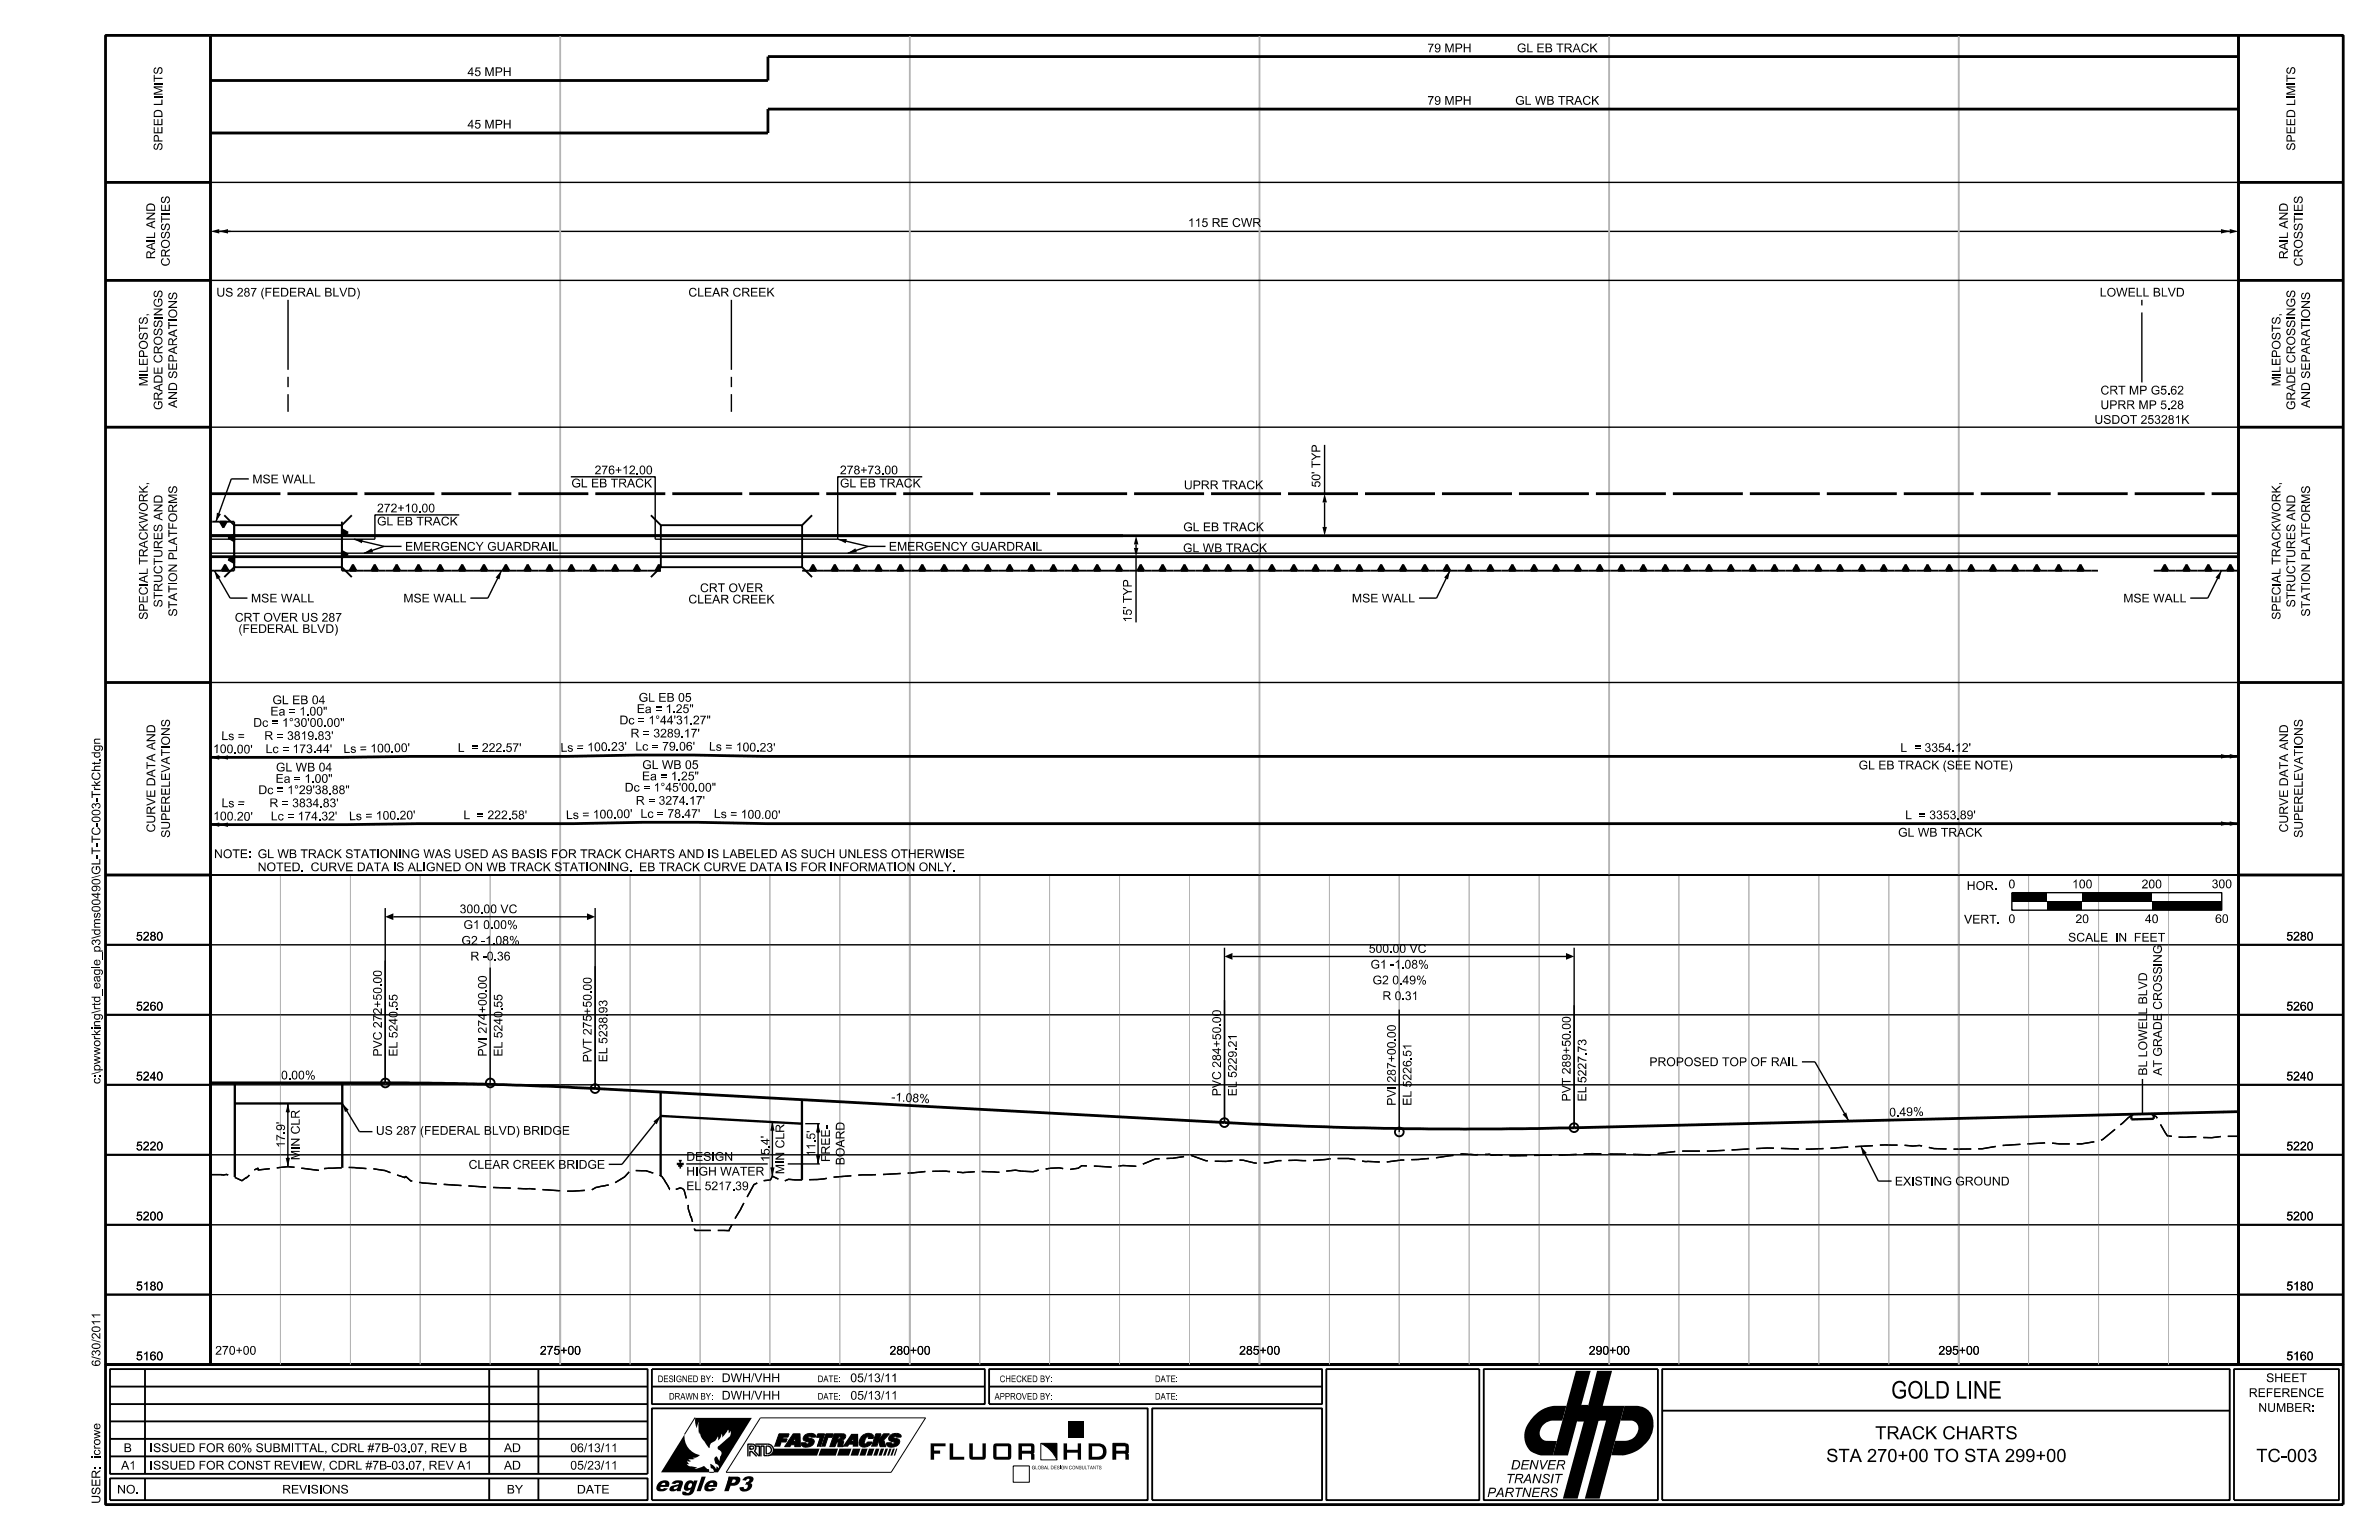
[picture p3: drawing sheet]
<svg xmlns="http://www.w3.org/2000/svg" width="432mm" height="279mm" viewBox="0 0 432 279" stroke-linecap="round" stroke-linejoin="round" font-family="sans-serif">
<defs><g id="words">
<text font-size="3.2" x="343.2" y="253.7">GOLD LINE</text>
<text font-size="2.7" x="118.7" y="270.6">eagle P3</text>
<g font-size="2.4">
<text x="340.4" y="261.1">TRACK CHARTS</text>
<text x="331.5" y="265.2">STA 270+00 TO STA 299+00</text>
<text x="409.5" y="265.2">TC-003</text>
</g>
<g font-size="1.7">
<text x="273.3" y="269.1">TRANSIT</text>
<text x="274.2" y="266.6">DENVER</text>
<text x="269.9" y="271.6">PARTNERS</text>
</g>
<g font-size="1.6">
<text x="259.1" y="9.5">79 MPH</text>
<text x="275.3" y="9.5">GL EB TRACK</text>
<text x="29.5" y="17.4" transform="rotate(-90 29.5 17.4)">MI</text>
<text x="29.5" y="14.9" transform="rotate(-90 29.5 14.9)">TS</text>
<text x="84.9" y="13.8">45 MPH</text>
<text x="416.6" y="17.4" transform="rotate(-90 416.6 17.4)">MI</text>
<text x="416.6" y="14.9" transform="rotate(-90 416.6 14.9)">TS</text>
<text x="84.9" y="23.3">45 MPH</text>
<text x="259.1" y="19">79 MPH</text>
<text x="275" y="19">GL WB TRACK</text>
<text x="29.5" y="27.3" transform="rotate(-90 29.5 27.3)">SPEED LI</text>
<text x="416.6" y="27.3" transform="rotate(-90 416.6 27.3)">SPEED LI</text>
<text x="30.8" y="38.5" transform="rotate(-90 30.8 38.5)">ES</text>
<text x="215.6" y="41.2">115 RE CWR</text>
<text x="417.9" y="38.5" transform="rotate(-90 417.9 38.5)">ES</text>
<text x="28.1" y="47" transform="rotate(-90 28.1 47)">RAI</text>
<text x="28.1" y="43.3" transform="rotate(-90 28.1 43.3)">LAND</text>
<text x="415.3" y="47" transform="rotate(-90 415.3 47)">RAI</text>
<text x="415.3" y="43.3" transform="rotate(-90 415.3 43.3)">LAND</text>
<text x="30.8" y="48.3" transform="rotate(-90 30.8 48.3)">CROSSTI</text>
<text x="39.3" y="53.8">US 287 (FEDERAL BLVD)</text>
<text x="124.9" y="53.8">CLEAR CREEK</text>
<text x="381.1" y="53.8">LOWELL BLVD</text>
<text x="417.9" y="48.3" transform="rotate(-90 417.9 48.3)">CROSSTI</text>
<text x="29.5" y="57.4" transform="rotate(-90 29.5 57.4)">NGS</text>
<text x="32.2" y="57.8" transform="rotate(-90 32.2 57.8)">ONS</text>
<text x="416.6" y="57.4" transform="rotate(-90 416.6 57.4)">NGS</text>
<text x="419.3" y="57.8" transform="rotate(-90 419.3 57.8)">ONS</text>
<text x="26.8" y="70.1" transform="rotate(-90 26.8 70.1)">MIEPOSTS,</text>
<text x="26.8" y="67.6" transform="rotate(-90 26.8 67.6)">L</text>
<text x="381.3" y="71.6">CRT MP G5.62</text>
<text x="413.9" y="70.1" transform="rotate(-90 413.9 70.1)">MIEPOSTS,</text>
<text x="413.9" y="67.6" transform="rotate(-90 413.9 67.6)">L</text>
<text x="29.5" y="74.4" transform="rotate(-90 29.5 74.4)">GRADE CROSSI</text>
<text x="32.2" y="74" transform="rotate(-90 32.2 74)">AND SEPARATI</text>
<text x="380.1" y="76.9">USDOT 253281K</text>
<text x="381.2" y="74.2">UPRR MP 5.28</text>
<text x="416.6" y="74.4" transform="rotate(-90 416.6 74.4)">GRADE CROSSI</text>
<text x="419.3" y="74" transform="rotate(-90 419.3 74)">AND SEPARATI</text>
<text x="45.8" y="87.7">MSE WALL</text>
<text x="103.7" y="88.4">GL EB TRACK</text>
<text x="107.9" y="86.1">276+12.00</text>
<text x="152.5" y="88.4">GL EB TRACK</text>
<text x="152.5" y="86.1">278+73.00</text>
<text x="214.9" y="88.8">UPRR TRACK</text>
<text x="239.6" y="88.4" transform="rotate(-90 239.6 88.4)">50’TYP</text>
<text x="68.4" y="95.3">GL EB TRACK</text>
<text x="68.4" y="93">272+10.00</text>
<text x="73.5" y="99.9">EMERGENCY GUARDRAIL</text>
<text x="161.3" y="99.9">EMERGENCY GUARDRAIL</text>
<text x="214.7" y="100.2">GL WB TRACK</text>
<text x="214.8" y="96.4">GL EB TRACK</text>
<text x="26.8" y="105.8" transform="rotate(-90 26.8 105.8)">ALTRACKW ORK,</text>
<text x="32.2" y="105.6" transform="rotate(-90 32.2 105.6)">ON PLATFORMS</text>
<text x="127.1" y="107.4">CRT OVER</text>
<text x="413.9" y="105.8" transform="rotate(-90 413.9 105.8)">ALTRACKW ORK,</text>
<text x="419.3" y="105.6" transform="rotate(-90 419.3 105.6)">ON PLATFORMS</text>
<text x="26.8" y="112.4" transform="rotate(-90 26.8 112.4)">SPECI</text>
<text x="29.5" y="110.2" transform="rotate(-90 29.5 110.2)">STRUCTURES AND</text>
<text x="32.2" y="111.9" transform="rotate(-90 32.2 111.9)">STATI</text>
<text x="42.6" y="112.8">CRT OVER US 287</text>
<text x="45.6" y="109.3">MSE WALL</text>
<text x="73.2" y="109.3">MSE WALL</text>
<text x="124.9" y="109.5">CLEAR CREEK</text>
<text x="205.4" y="112.9" transform="rotate(-90 205.4 112.9)">15’TYP</text>
<text x="245.4" y="109.3">MSE WALL</text>
<text x="385.4" y="109.3">MSE WALL</text>
<text x="413.9" y="112.4" transform="rotate(-90 413.9 112.4)">SPECI</text>
<text x="416.6" y="110.2" transform="rotate(-90 416.6 110.2)">STRUCTURES AND</text>
<text x="419.3" y="111.9" transform="rotate(-90 419.3 111.9)">STATI</text>
<text x="43.3" y="114.8">(FEDERAL BLVD)</text>
<text x="49.1" y="129.8">Ea = 1.00&quot;</text>
<text x="49.5" y="127.8">GL EB 04</text>
<text x="115.6" y="129.4">Ea = 1.25&quot;</text>
<text x="115.9" y="127.3">GL EB 05</text>
<text x="30.8" y="135.3" transform="rotate(-90 30.8 135.3)">ONS</text>
<text x="38.7" y="136.6" transform="rotate(1 38.7 136.6)">1 0 0 . 0 0 ’</text>
<text x="40.2" y="134.3" transform="rotate(1 40.2 134.3)">L s =</text>
<text x="48" y="134.2">R = 3819.83’</text>
<text x="48.2" y="136.6">Lc = 173.44’</text>
<text x="62.4" y="136.6" transform="rotate(-1 62.4 136.6)">Ls = 1</text>
<text x="68.5" y="136.5" transform="rotate(-1 68.5 136.5)">0</text>
<text x="69.7" y="136.5" transform="rotate(-1 69.7 136.5)">0 .0</text>
<text x="72.8" y="136.5" transform="rotate(-1 72.8 136.5)">0 ’</text>
<text x="83.1" y="136.4">L</text>
<text x="85.9" y="136.4">= 222.57’</text>
<text x="101.7" y="136.4" transform="rotate(-1 101.7 136.4)">Ls = 1</text>
<text x="107.8" y="136.3" transform="rotate(-1 107.8 136.3)">0</text>
<text x="109.1" y="136.3" transform="rotate(-1 109.1 136.3)">0 .2</text>
<text x="112.2" y="136.2" transform="rotate(-1 112.2 136.2)">3 ’</text>
<text x="114.5" y="133.8">R = 3289.17’</text>
<text x="115.3" y="136.2">Lc = 79.06’</text>
<text x="128.7" y="136.2" transform="rotate(1 128.7 136.2)">Ls = 1</text>
<text x="134.8" y="136.3" transform="rotate(1 134.8 136.3)">0</text>
<text x="136" y="136.3" transform="rotate(1 136 136.3)">0 .2</text>
<text x="139.1" y="136.4" transform="rotate(1 139.1 136.4)">3 ’</text>
<text x="344.9" y="136.4">L</text>
<text x="347.7" y="136.4">= 3354.12’</text>
<text x="418" y="135.3" transform="rotate(-90 418 135.3)">ONS</text>
<text x="18.2" y="142.7" transform="rotate(-90 18.2 142.7)">k</text>
<text x="18.2" y="138.2" transform="rotate(-90 18.2 138.2)">.gn</text>
<text x="50" y="142">Ea = 1.00&quot;</text>
<text x="50.1" y="140">GL WB 04</text>
<text x="116.5" y="141.6">Ea = 1.25&quot;</text>
<text x="116.6" y="139.5">GL WB 05</text>
<text x="337.3" y="139.6">GL EB TRACK (SEE NOTE)</text>
<text x="18.2" y="149.3" transform="rotate(-90 18.2 149.3)">003-</text>
<text x="18.2" y="144.8" transform="rotate(-90 18.2 144.8)">TrChtd</text>
<text x="38.7" y="148.8" transform="rotate(1 38.7 148.8)">1 0 0 . 2 0 ’</text>
<text x="40.2" y="146.4" transform="rotate(1 40.2 146.4)">L s =</text>
<text x="48.9" y="146.5">R = 3834.83’</text>
<text x="49.2" y="148.8">Lc = 174.32’</text>
<text x="63.4" y="148.8" transform="rotate(-1 63.4 148.8)">Ls = 1</text>
<text x="69.5" y="148.7" transform="rotate(-1 69.5 148.7)">0</text>
<text x="70.7" y="148.7" transform="rotate(-1 70.7 148.7)">0 .2</text>
<text x="73.8" y="148.7" transform="rotate(-1 73.8 148.7)">0 ’</text>
<text x="84.1" y="148.6">L</text>
<text x="86.9" y="148.6">= 222.58’</text>
<text x="102.7" y="148.6" transform="rotate(-1 102.7 148.6)">Ls = 1</text>
<text x="108.8" y="148.5" transform="rotate(-1 108.8 148.5)">0</text>
<text x="110.1" y="148.5" transform="rotate(-1 110.1 148.5)">0 .0</text>
<text x="113.2" y="148.4" transform="rotate(-1 113.2 148.4)">0 ’</text>
<text x="115.4" y="146">R = 3274.17’</text>
<text x="116.3" y="148.4">Lc = 78.47’</text>
<text x="129.6" y="148.4" transform="rotate(1 129.6 148.4)">Ls = 1</text>
<text x="135.7" y="148.5" transform="rotate(1 135.7 148.5)">0</text>
<text x="136.9" y="148.5" transform="rotate(1 136.9 148.5)">0 .0</text>
<text x="140" y="148.6" transform="rotate(1 140 148.6)">0 ’</text>
<text x="345.8" y="148.6">L</text>
<text x="348.6" y="148.6">= 3353.89’</text>
<text x="18.2" y="155" transform="rotate(-90 18.2 155)">T-</text>
<text x="18.2" y="152.9" transform="rotate(-90 18.2 152.9)">TC-</text>
<text x="28.2" y="151" transform="rotate(-90 28.2 151)">CURVE DATA AND</text>
<text x="30.8" y="152" transform="rotate(-90 30.8 152)">SUPERELEVATI</text>
<text x="38.8" y="155.7">NOTE:GL WB TRACK STATIONING WAS USED AS BASIS FOR TRACK CHARTS AND IS LABELED AS SUCH UNLESS OTHERWISE</text>
<text x="344.5" y="151.8">GL WB TRACK</text>
<text x="415.3" y="151" transform="rotate(-90 415.3 151)">CURVE DATA AND</text>
<text x="418" y="152" transform="rotate(-90 418 152)">SUPERELEVATI</text>
<text x="18.2" y="158.7" transform="rotate(-90 18.2 158.7)">GL-</text>
<text x="46.8" y="158.1">NOTED.</text>
<text x="56.2" y="158.1">CURVE DATA IS ALIGNED ON WB TRACK STATIONING.</text>
<text x="116.5" y="158.1">EB TRACK CURVE DATA IS FOR INFORMATION ONLY.</text>
<text x="357" y="161.5">HOR. 0</text>
<text x="376.1" y="161.2">100</text>
<text x="388.7" y="161.2">200</text>
<text x="401.4" y="161.1">300</text>
<text x="83.4" y="165.7">300.00 VC</text>
<text x="356.5" y="167.6">VERT. 0</text>
<text x="376.7" y="167.5">20</text>
<text x="389.3" y="167.5">40</text>
<text x="402" y="167.5">60</text>
<text x="18.2" y="169.7" transform="rotate(-90 18.2 169.7)">d</text>
<text x="24.7" y="170.6">5280</text>
<text x="83.8" y="171.4">G2 -1.08%</text>
<text x="84.1" y="168.5">G1 0.00%</text>
<text x="248.4" y="172.9">500.00 VC</text>
<text x="375.4" y="170.8">SCALE</text>
<text x="384" y="170.8">IN</text>
<text x="387.6" y="170.8">FEET</text>
<text x="415" y="170.6">5280</text>
<text x="18.2" y="175.2" transform="rotate(-90 18.2 175.2)">e</text>
<text x="69.3" y="178.5" transform="rotate(-90 69.3 178.5)">0</text>
<text x="85.4" y="174.3">R -0.36</text>
<text x="88.3" y="179.4" transform="rotate(-90 88.3 179.4)">0</text>
<text x="107.4" y="179.7" transform="rotate(-90 107.4 179.7)">0</text>
<text x="248.8" y="175.7">G1 -1.08%</text>
<text x="249.1" y="178.6">G2 0.49%</text>
<text x="392.4" y="174.7" transform="rotate(-90 392.4 174.7)">NG</text>
<text x="18.2" y="183.3" transform="rotate(-90 18.2 183.3)">rd</text>
<text x="24.7" y="183.3">5260</text>
<text x="69.3" y="184.1" transform="rotate(-90 69.3 184.1)">2+50.0</text>
<text x="72.2" y="182.8" transform="rotate(-90 72.2 182.8)">5</text>
<text x="91.2" y="182.8" transform="rotate(-90 91.2 182.8)">5</text>
<text x="107.4" y="184.1" transform="rotate(-90 107.4 184.1)">+50.0</text>
<text x="110.2" y="183.9" transform="rotate(-90 110.2 183.9)">9</text>
<text x="221.6" y="185.7" transform="rotate(-90 221.6 185.7)">0</text>
<text x="250.9" y="181.4">R 0.31</text>
<text x="389.7" y="184.1" transform="rotate(-90 389.7 184.1)">LBLVD</text>
<text x="392.4" y="183.2" transform="rotate(-90 392.4 183.2)">CROSSI</text>
<text x="415" y="183.3">5260</text>
<text x="18.2" y="187.9" transform="rotate(-90 18.2 187.9)">kn</text>
<text x="69.3" y="191.7" transform="rotate(-90 69.3 191.7)">PVC 27</text>
<text x="72.2" y="191.7" transform="rotate(-90 72.2 191.7)">EL5240.5</text>
<text x="88.3" y="191.7" transform="rotate(-90 88.3 191.7)">PVI274+00.0</text>
<text x="91.2" y="191.7" transform="rotate(-90 91.2 191.7)">EL5240.5</text>
<text x="224.5" y="190" transform="rotate(-90 224.5 190)">2</text>
<text x="253.3" y="188.3" transform="rotate(-90 253.3 188.3)">0</text>
<text x="256.2" y="191.7" transform="rotate(-90 256.2 191.7)">5</text>
<text x="285.1" y="186.8" transform="rotate(-90 285.1 186.8)">0</text>
<text x="287.9" y="191" transform="rotate(-90 287.9 191)">7</text>
<text x="18.2" y="196.7" transform="rotate(-90 18.2 196.7)">c:p</text>
<text x="18.2" y="195" transform="rotate(-90 18.2 195)">\wworig\t_eagl_p3\ms00490\</text>
<text x="24.7" y="196">5240</text>
<text x="51" y="195.8">0.00%</text>
<text x="107.4" y="192.7" transform="rotate(-90 107.4 192.7)">PVT 275</text>
<text x="110.2" y="192.7" transform="rotate(-90 110.2 192.7)">EL5238.3</text>
<text x="287.9" y="196.5" transform="rotate(-90 287.9 196.5)">5227.3</text>
<text x="299.4" y="193.4">PROPOSED TOP OF RAIL</text>
<text x="389.7" y="195.1" transform="rotate(-90 389.7 195.1)">BLLOW EL</text>
<text x="392.4" y="195.1" transform="rotate(-90 392.4 195.1)">AT GRADE</text>
<text x="415" y="196">5240</text>
<text x="161.7" y="199.8" transform="rotate(3 161.7 199.8)">-1 .0</text>
<text x="165.5" y="200" transform="rotate(3 165.5 200)">8 %</text>
<text x="221.6" y="198.9" transform="rotate(-90 221.6 198.9)">PVC 284+50.0</text>
<text x="224.5" y="198.9" transform="rotate(-90 224.5 198.9)">EL5229.1</text>
<text x="253.3" y="200.6" transform="rotate(-90 253.3 200.6)">PVI287+00.0</text>
<text x="256.2" y="200.6" transform="rotate(-90 256.2 200.6)">EL5226.1</text>
<text x="285.1" y="199.8" transform="rotate(-90 285.1 199.8)">PVT 289+50.0</text>
<text x="287.9" y="199.8" transform="rotate(-90 287.9 199.8)">EL</text>
<text x="342.9" y="202.6" transform="rotate(-1 342.9 202.6)">0 .4 9 %</text>
<text x="24.7" y="208.7">5220</text>
<text x="51.7" y="205.2" transform="rotate(-90 51.7 205.2)">9</text>
<text x="54.4" y="208" transform="rotate(-90 54.4 208)">N CLR</text>
<text x="68.2" y="205.9">US 287 (FEDERAL BLVD) BRIDGE</text>
<text x="139.7" y="207.7" transform="rotate(-90 139.7 207.7)">4</text>
<text x="148" y="206.8" transform="rotate(-90 148 206.8)">5</text>
<text x="150.6" y="209.5" transform="rotate(-90 150.6 209.5)">REE-</text>
<text x="415" y="208.7">5220</text>
<text x="54.4" y="210.5" transform="rotate(-90 54.4 210.5)">MI</text>
<text x="85.1" y="212">CLEAR CREEK BRIDGE</text>
<text x="124.6" y="215.9">EL 5217.39</text>
<text x="124.6" y="213.3">HIGH WATER</text>
<text x="124.6" y="210.6">DESIGN</text>
<text x="142.4" y="213" transform="rotate(-90 142.4 213)">MI</text>
<text x="142.4" y="210.6" transform="rotate(-90 142.4 210.6)">N CLR</text>
<text x="150.6" y="210.8" transform="rotate(-90 150.6 210.8)">F</text>
<text x="153.3" y="211.4" transform="rotate(-90 153.3 211.4)">BOARD</text>
<text x="343.9" y="215.1">EXISTING GROUND</text>
<text x="24.7" y="221.4">5200</text>
<text x="415" y="221.4">5200</text>
<text x="24.7" y="234.1">5180</text>
<text x="415" y="234.1">5180</text>
<text x="18.2" y="243" transform="rotate(-90 18.2 243)">2</text>
<text x="39.1" y="245.8">270+00</text>
<text x="98" y="245.8">275+00</text>
<text x="161.5" y="245.8">280+00</text>
<text x="224.9" y="245.8">285+00</text>
<text x="288.4" y="245.8">290+00</text>
<text x="351.8" y="245.8">295+00</text>
<text x="18.2" y="247.9" transform="rotate(-90 18.2 247.9)">6/0/011</text>
<text x="18.2" y="246.1" transform="rotate(-90 18.2 246.1)">3</text>
<text x="24.7" y="246.8">5160</text>
<text x="131" y="250.8">DWH/VHH</text>
<text x="154.3" y="250.8">05/13/11</text>
<text x="411.3" y="250.8">SHEET</text>
<text x="415" y="246.8">5160</text>
<text x="131" y="253.9">DWH/VHH</text>
<text x="154.4" y="253.9">05/13/11</text>
<text x="408.2" y="253.5">REFERENCE</text>
<text x="409.9" y="256.2">NUMBER:</text>
<text x="22.5" y="263.4">B</text>
<text x="27.2" y="263.4">ISSUED FOR 60% SUBMITTAL, CDRL #7B-03.07, REV B</text>
<text x="91.5" y="263.4">AD</text>
<text x="103.5" y="263.4">06/13/11</text>
<text x="18.2" y="264.1" transform="rotate(-90 18.2 264.1)">cowe</text>
<text x="22" y="266.6">A1</text>
<text x="27.2" y="266.6">ISSUED FOR CONST REVIEW, CDRL #7B-03.07, REV A1</text>
<text x="91.5" y="266.6">AD</text>
<text x="103.5" y="266.6">05/23/11</text>
<text x="18.2" y="272.8" transform="rotate(-90 18.2 272.8)">USER: ir</text>
<text x="21.3" y="271">NO.</text>
<text x="51.2" y="271">REVISIONS</text>
<text x="92" y="271">BY</text>
<text x="104.7" y="271">DATE</text>
</g>
<g font-size="1.2">
<text x="119.4" y="250.8">DESIGNED BY:</text>
<text x="148.4" y="250.8">DATE:</text>
<text x="181.5" y="250.8">CHECKED BY:</text>
<text x="209.6" y="250.8">DATE:</text>
<text x="121.4" y="253.9">DRAWN BY:</text>
<text x="148.4" y="253.9">DATE:</text>
<text x="180.5" y="253.9">APPROVED BY:</text>
<text x="209.6" y="253.9">DATE:</text>
</g>
<text font-size=".6" x="187.3" y="266.6">GLOBAL DESIGN CONSULTANTS</text>
</g></defs>
<g fill="none" stroke="#000" stroke-width=".34">
<path d="M38.2 94.7h4.3v8.8h-4.3M39.9 94.7l.6 1 .7-1M40.7 93.5l1.8 1.8M42.5 95.3h19.6v7.6h-19.6zM42.5 96.9l-1.1 .7 1.1 .6M62.1 94.7v8.8h57.8M62.1 96l1.1 .6-1.1 .7M62.1 99.9l1.1 .7-1.1 .6M63.9 93.5l-1.8 1.8M118.1 93.5l1.8 1.8M119.9 95.3h25.7v7.6h-25.7zM147.4 93.5l-1.8 1.8"/>
<path d="M40.2 103.5l.7-1.1 .6 1.1M42.5 100.9l-1.1 .6 1.1 .7M42.5 102.9l-1.8 1.8M62.1 102.9l1.8 1.8M63.4 103.5l.7-1.1 .6 1.1M67.4 103.5l.6-1.1 .7 1.1M71.4 103.5l.6-1.1 .6 1.1M75.3 103.5l.7-1.1 .6 1.1M79.3 103.5l.6-1.1 .6 1.1M83.3 103.5l.6-1.1 .6 1.1M87.2 103.5l.6-1.1 .7 1.1M91.2 103.5l.6-1.1 .7 1.1"/>
<path d="M95.1 103.5l.7-1.1 .6 1.1M99.1 103.5l.7-1.1 .6 1.1M103.1 103.5l.6-1.1 .7 1.1M107 103.5l.7-1.1 .6 1.1M111 103.5l.7-1.1 .6 1.1M115 103.5l.6-1.1 .6 1.1M119.9 102.9l-1.8 1.8M119.9 103l-.3-.6-.6 1.1M145.6 102.9l1.8 1.8M145.6 103.5h235.2M146.9 103.5l.7-1.1 .6 1.1M150.9 103.5l.6-1.1 .7 1.1"/>
<path d="M154.9 103.5l.6-1.1 .6 1.1M158.8 103.5l.7-1.1 .6 1.1M162.8 103.5l.6-1.1 .7 1.1M166.8 103.5l.6-1.1 .6 1.1M170.7 103.5l.7-1.1 .6 1.1M174.7 103.5l.6-1.1 .7 1.1M178.6 103.5l.7-1.1 .6 1.1M182.6 103.5l.7-1.1 .6 1.1M186.6 103.5l.6-1.1 .7 1.1M190.6 103.5l.6-1.1 .6 1.1M194.5 103.5l.7-1.1 .6 1.1M198.5 103.5l.6-1.1 .7 1.1"/>
<path d="M202.5 103.5l.6-1.1 .6 1.1M206.4 103.5l.6-1.1 .7 1.1M210.4 103.5l.6-1.1 .7 1.1M214.3 103.5l.7-1.1 .6 1.1M218.3 103.5l.7-1.1 .6 1.1M222.3 103.5l.6-1.1 .7 1.1M226.3 103.5l.6-1.1 .6 1.1M230.2 103.5l.7-1.1 .6 1.1M234.2 103.5l.6-1.1 .7 1.1M238.2 103.5l.6-1.1 .6 1.1M242.1 103.5l.6-1.1 .7 1.1M246.1 103.5l.6-1.1 .7 1.1"/>
<path d="M250 103.5l.7-1.1 .6 1.1M254 103.5l.7-1.1 .6 1.1M258 103.5l.6-1.1 .7 1.1M262 103.5l.6-1.1 .6 1.1M265.9 103.5l.7-1.1 .6 1.1M269.9 103.5l.6-1.1 .6 1.1M273.9 103.5l.6-1.1 .6 1.1M277.8 103.5l.6-1.1 .7 1.1M281.8 103.5l.6-1.1 .7 1.1M285.7 103.5l.7-1.1 .6 1.1M289.7 103.5l.7-1.1 .6 1.1M293.7 103.5l.6-1.1 .7 1.1"/>
<path d="M297.6 103.5l.7-1.1 .6 1.1M301.6 103.5l.7-1.1 .6 1.1M305.6 103.5l.6-1.1 .6 1.1M309.6 103.5l.6-1.1 .6 1.1M313.5 103.5l.6-1.1 .7 1.1M317.5 103.5l.6-1.1 .7 1.1M321.5 103.5l.6-1.1 .6 1.1M325.4 103.5l.6-1.1 .7 1.1M329.4 103.5l.6-1.1 .7 1.1M333.3 103.5l.7-1.1 .6 1.1M337.3 103.5l.7-1.1 .6 1.1M341.3 103.5l.6-1.1 .6 1.1"/>
<path d="M345.3 103.5l.6-1.1 .6 1.1M349.2 103.5l.6-1.1 .7 1.1M353.2 103.5l.6-1.1 .6 1.1M357.2 103.5l.6-1.1 .6 1.1M361.1 103.5l.6-1.1 .7 1.1M365.1 103.5l.6-1.1 .7 1.1M369 103.5l.7-1.1 .6 1.1M373 103.5l.7-1.1 .6 1.1M377 103.5l.6-1.1 .6 1.1M390.9 103.5h15.4M392.3 103.5l.6-1.1 .7 1.1M396.2 103.5l.7-1.1 .6 1.1"/>
<path d="M400.2 103.5l.6-1.1 .7 1.1M404.2 103.5l.6-1.1 .6 1.1M19.2 158.8h19M406.3 158.8h19M19.2 171.4h19M406.3 171.4h19M19.2 184.1h19M19.2 196.8h19M406.3 184.1h19M406.3 196.8h19M19.2 209.5h19M406.3 209.5h19"/>
<path d="M19.2 222.2h19M19.2 234.9h19M406.3 222.2h19M406.3 234.9h19M19.2 247.6h19M20 248.4h97.5v19h-97.5zM20 251.6h97.5M20 254.7h97.5M20 257.9h97.5M26.3 248.4v19M88.8 248.4v19M97.7 248.4v19"/>
<path d="M118.3 248.4h60.5v6.3h-60.5zM118.3 255.5h90v16.7h-90zM118.3 251.6h60.5M179.5 248.4h60.5v6.3h-60.5zM179.5 251.6h60.5M209.1 255.5h30.9v16.7h-30.9zM240.7 248.4h27.8v23.8h-27.8zM269.3 248.4h31.6v23.8h-31.6zM287 255.1h1.3l-.8 2.6h-1.2zM290.9 255.1l-.7 2.6M301.7 255.9h103M301.7 248.4h103v23.8h-103z"/>
<path d="M405.5 248.4h19v23.8h-19zM406.3 247.6h19M20 268.2h97.5v4h-97.5zM20 261.1h97.5M20 264.2h97.5M26.3 268.2v4M88.8 268.2v4M97.7 268.2v4"/>
<circle cx="69.9" cy="196.5" r=".8"/>
<circle cx="89" cy="196.5" r=".8"/>
<circle cx="108" cy="197.5" r=".79"/>
<circle cx="222.2" cy="203.7" r=".79"/>
<circle cx="254" cy="205.4" r=".8"/>
<circle cx="285.7" cy="204.6" r=".79"/>
</g>
<g fill="none" stroke="#000" stroke-width=".51">
<path d="M19.2 6.4h406.1v241.2h-406.1zM38.2 6.4v241.2h368.1v-241.2M406.3 19.8h-266.9v4.3h-101.2M406.3 10.3h-266.9v4.3h-101.2M19.2 33.1h19M406.3 33.1h19M19.2 50.9h19M406.3 50.9h19M19.2 77.5h19M406.3 77.5h19M38.2 97.2h368.1M38.2 89.6h12.7"/>
<path d="M52.2 89.6h12.7M66.1 89.6h12.7M80.1 89.6h12.7M94.1 89.6h12.7M108.1 89.6h12.7M122 89.6h12.7M136 89.6h12.7M150 89.6h12.7M163.9 89.6h12.7M177.9 89.6h12.7M191.9 89.6h12.7M205.8 89.6h12.7"/>
<path d="M219.8 89.6h12.7M233.8 89.6h12.7M247.8 89.6h12.7M261.7 89.6h12.7M275.7 89.6h12.7M289.7 89.6h12.7M303.6 89.6h12.7M317.6 89.6h12.7M331.6 89.6h12.7M345.5 89.6h12.7M359.5 89.6h12.7M373.5 89.6h12.7"/>
<path d="M387.5 89.6h12.7M401.4 89.6h4.9M38.2 101h368.1M19.2 123.8h19M406.3 123.8h19M406.3 137.2h-267.9l-12.7-.2h-10l-12.8 .2-64.7 .2M19.2 158.8h19M406.3 158.8h19M406.3 149.4h-267l-12.7-.2h-9.9l-12.7 .2-65.8 .2M38.2 196.5h39.7l21.4 .6 128.2 6.8 14.6 .6 13.2 .3 10.6 .1 18.5-.3 121.9-2.9M19.2 247.6h406.1v25.4h-406.1z"/>
</g>
<g fill="#000">
<path d="M38.2 42l1.6-.4v.8zM39.8 42l1.6-.4v.8zM403.1 41.6l1.6 .4-1.6 .4zM404.7 41.6l1.6 .4-1.6 .4zM39.9 94.7h1.3l-.7 1zM39.4 93l.7 .3-.9 1.4zM41.4 97.6l1.1-.7v1.3zM62.1 96l1.1 .6-1.1 .7zM64.2 97.8h1.7l-.2 .8zM152 97.8h1.7l-.2 .8zM206.2 97.2l.4 1.6h-.8zM205.8 99.4h.8l-.4 1.6z"/>
<path d="M240.4 89.6l.4 1.6h-.8zM240 95.6h.8l-.4 1.6zM38.9 103.5l1.1 1.2-.7 .4zM40.9 102.4l.6 1.1h-1.3zM41.4 101.5l1.1-.6v1.3zM62.1 99.9l1.1 .7-1.1 .6zM64.1 102.4l.6 1.1h-1.3zM66.1 100.4l1.4-.9 .2 .7zM68 102.4l.7 1.1h-1.3zM72 102.4l.6 1.1h-1.2zM76 102.4l.6 1.1h-1.3zM79.9 102.4l.6 1.1h-1.2z"/>
<path d="M83.9 102.4l.6 1.1h-1.2zM87.8 102.4l.7 1.1h-1.3zM91 103.5l-.3 1.6-.7-.3zM91.8 102.4l.7 1.1h-1.3zM95.8 102.4l.6 1.1h-1.3zM99.8 102.4l.6 1.1h-1.3zM103.7 102.4l.7 1.1h-1.3zM107.7 102.4l.6 1.1h-1.3zM111.7 102.4l.6 1.1h-1.3zM115.6 102.4l.6 1.1h-1.2zM147.6 102.4l.6 1.1h-1.3zM151.5 102.4l.7 1.1h-1.3z"/>
<path d="M153.9 100.4l1.4-.9 .2 .7zM155.5 102.4l.6 1.1h-1.2zM159.5 102.4l.6 1.1h-1.3zM163.4 102.4l.7 1.1h-1.3zM167.4 102.4l.6 1.1h-1.2zM171.4 102.4l.6 1.1h-1.3zM175.3 102.4l.7 1.1h-1.3zM179.3 102.4l.6 1.1h-1.3zM183.3 102.4l.6 1.1h-1.3zM187.2 102.4l.7 1.1h-1.3zM191.2 102.4l.6 1.1h-1.2zM195.2 102.4l.6 1.1h-1.3z"/>
<path d="M199.1 102.4l.7 1.1h-1.3zM203.1 102.4l.6 1.1h-1.2zM207 102.4l.7 1.1h-1.3zM211 102.4l.7 1.1h-1.3zM215 102.4l.6 1.1h-1.3zM219 102.4l.6 1.1h-1.3zM222.9 102.4l.7 1.1h-1.3zM226.9 102.4l.6 1.1h-1.2zM230.9 102.4l.6 1.1h-1.3zM234.8 102.4l.7 1.1h-1.3zM238.8 102.4l.6 1.1h-1.2zM242.7 102.4l.7 1.1h-1.3z"/>
<path d="M246.7 102.4l.7 1.1h-1.3zM250.7 102.4l.6 1.1h-1.3zM254.7 102.4l.6 1.1h-1.3zM258.6 102.4l.7 1.1h-1.3zM263.2 103.5l-.4 1.6-.7-.3zM262.6 102.4l.6 1.1h-1.2zM266.6 102.4l.6 1.1h-1.3zM270.5 102.4l.6 1.1h-1.2zM274.5 102.4l.6 1.1h-1.2zM278.4 102.4l.7 1.1h-1.3zM282.4 102.4l.7 1.1h-1.3zM286.4 102.4l.6 1.1h-1.3z"/>
<path d="M290.4 102.4l.6 1.1h-1.3zM294.3 102.4l.7 1.1h-1.3zM298.3 102.4l.6 1.1h-1.3zM302.3 102.4l.6 1.1h-1.3zM306.2 102.4l.6 1.1h-1.2zM310.2 102.4l.6 1.1h-1.2zM314.1 102.4l.7 1.1h-1.3zM318.1 102.4l.7 1.1h-1.3zM322.1 102.4l.6 1.1h-1.2zM326 102.4l.7 1.1h-1.3zM330 102.4l.7 1.1h-1.3zM334 102.4l.6 1.1h-1.3z"/>
<path d="M338 102.4l.6 1.1h-1.3zM341.9 102.4l.6 1.1h-1.2zM345.9 102.4l.6 1.1h-1.2zM349.8 102.4l.7 1.1h-1.3zM353.8 102.4l.6 1.1h-1.2zM357.8 102.4l.6 1.1h-1.2zM361.7 102.4l.7 1.1h-1.3zM365.7 102.4l.7 1.1h-1.3zM369.7 102.4l.6 1.1h-1.3zM373.7 102.4l.6 1.1h-1.3zM377.6 102.4l.6 1.1h-1.2zM392.9 102.4l.7 1.1h-1.3z"/>
<path d="M396.9 102.4l.6 1.1h-1.3zM400.8 102.4l.7 1.1h-1.3zM403.2 103.5l-.4 1.6-.7-.3zM404.8 102.4l.6 1.1h-1.2zM38.2 137.4l1.6-.4v.8zM39.8 137.4l1.6-.3v.7zM403.1 136.8l1.6 .4-1.6 .4zM404.7 136.8l1.6 .4-1.6 .4zM38.2 149.6l1.6-.4v.8zM39.8 149.6l1.6-.4v.8zM403.1 149l1.6 .4-1.6 .4zM404.7 149l1.6 .4-1.6 .4z"/>
<path d="M69.9 166.3l1.5-.6v1.2zM106.5 165.7l1.5 .6-1.5 .6zM222.2 173.5l1.5-.6v1.2zM284.2 172.9l1.5 .6-1.5 .6zM365.2 162h6.3v1.5h-6.3zM371.5 163.5h6.4v1.6h-6.4zM377.9 162h12.7v1.5h-12.7zM390.6 163.5h12.7v1.6h-12.7zM52.2 200.2l.4 1.6h-.7zM51.9 210.1h.7l-.4 1.6zM62.1 200.2l1.2 1.2-.7 .4zM118.6 203.4l1.3-.9-.7 1.5z"/>
<path d="M123.2 210.4h.6l-.3 .8zM140.2 203.6l.4 1.5h-.8zM139.8 211.8h.8l-.4 1.6zM148.5 203.9l.4 1.6h-.8zM148.1 209.6h.8l-.4 1.6zM334.4 202.2l.7-.4 .5 1.6zM337.7 208l1.1 1.2-.7 .4zM193.9 257.8h2.9v3h-2.9zM149 262.8h3.1l-.4 1.3h-3.1zM152.4 262.8h2.2l-.5 1.3h-2.2zM154.8 262.8h1.4l-.4 1.3h-1.4zM156.4 262.8h1.1l-.4 1.3h-1.1z"/>
<path d="M157.7 262.8h1l-.4 1.3h-1zM159 262.8h.6l-.4 1.3h-.7zM159.9 262.8h.6l-.5 1.3h-.5zM160.7 262.8h.5l-.5 1.3h-.4zM161.4 262.8h.4l-.4 1.3h-.4zM162.1 262.8h.3l-.4 1.3h-.4zM162.7 262.8h.2l-.4 1.3h-.3z"/>
<path d="M215.1 98.8a.73 .73 0 0 1 1.2 .3h-.2a.59 .59 0 0 0-.9-.2 .59 .59 0 0 0-.1 .9 .65 .65 0 0 0 1 .1v-.3h-.5v-.2h.7v.6a.85 .85 0 0 1-1.3 0 .85 .85 0 0 1 .1-1.2z" fill-rule="evenodd"/>
<path d="M215.1 95a.72 .72 0 0 1 1.2 .2l-.2 .1a.62 .62 0 0 0-.8-.2 .62 .62 0 0 0-.2 .8 .62 .62 0 0 0 .8 .3l.2-.1v-.3h-.4v-.2h.7v.6a.86 .86 0 0 1-1.3 0 .86 .86 0 0 1 0-1.2z" fill-rule="evenodd"/>
<path d="M226.7 95a.68 .68 0 0 1 1.1 .2l-.2 .1a.53 .53 0 0 0-.7-.3 .53 .53 0 0 0-.2 .8 .49 .49 0 0 0 .4 .4 .49 .49 0 0 0 .5-.4l.3 .1a.77 .77 0 0 1-1.1 .4 .77 .77 0 0 1-.2-1.2z" fill-rule="evenodd"/>
<path d="M227.2 98.8a.66 .66 0 0 1 1.2 .3h-.2a.55 .55 0 0 0-.8-.2 .55 .55 0 0 0-.1 .8 .47 .47 0 0 0 .5 .3 .47 .47 0 0 0 .4-.4l.2 .1a.78 .78 0 0 1-1.2 .3 .78 .78 0 0 1 0-1.2z" fill-rule="evenodd"/>
<path d="M119.6 102.4l.3 .6v.5h-.9z" fill-rule="evenodd"/>
<path d="M46.1 130.3v1.6h.6a.79 .79 0 0 0 .8-.8 .79 .79 0 0 0-.8-.8zM46.4 130.5a.66 .66 0 0 1 .9 .6 .66 .66 0 0 1-.9 .6z" fill-rule="evenodd"/>
<path d="M47.8 130.9l.5-.2 .3 .4h-.2l-.1-.2a.4 .4 0 0 0-.4 .4 .4 .4 0 0 0 .5 .4l.1-.3 .1 .1a.53 .53 0 0 1-.7 .3 .53 .53 0 0 1-.2-.8z" fill-rule="evenodd"/>
<path d="M49.4 130.7h1v.3h-1z" fill-rule="evenodd"/>
<path d="M49.4 131.2h1v.2h-1z" fill-rule="evenodd"/>
<path d="M51.4 130.7l.6-.4v1.6h-.2v-1.3l-.4 .2z" fill-rule="evenodd"/>
<path d="M52.6 130.5a.3 .3 0 0 0 .6 0 .3 .3 0 0 0-.6 0zM52.7 130.5a.17 .17 0 0 1 .3 0 .17 .17 0 0 1-.3 0z" fill-rule="evenodd"/>
<path d="M53.6 130.4a.43 .43 0 0 1 .6 0 .43 .43 0 0 1 0 .6 .5 .5 0 0 1 0 .9 .5 .5 0 0 1-.8-.5h.2a.32 .32 0 0 0 .4 .3 .32 .32 0 0 0 .2-.4 .32 .32 0 0 0-.4-.2v-.1a.28 .28 0 0 0 .4-.3 .28 .28 0 0 0-.3-.3 .28 .28 0 0 0-.3 .3h-.2z" fill-rule="evenodd"/>
<path d="M54.8 130.5a.95 .95 0 0 0 .4 1.4 .99 .99 0 0 0 .2-1.6h-.4zM55 130.5l.2-.1a.83 .83 0 0 1 0 1.3h-.2a1.13 1.13 0 0 1 0-1.2z" fill-rule="evenodd"/>
<path d="M55.9 130.3h.2v.5h-.1z" fill-rule="evenodd"/>
<path d="M56.5 130.4a1.12 1.12 0 0 0 .2 1.5 .67 .67 0 0 0 .6-1 .51 .51 0 0 0-.2-.5 .51 .51 0 0 0-.6 0zM56.6 130.6a.32 .32 0 0 1 .4-.1 .32 .32 0 0 1 .1 .4v.4a.32 .32 0 0 1-.3 .4 .32 .32 0 0 1-.3-.4z" fill-rule="evenodd"/>
<path d="M57.7 130.4a1.12 1.12 0 0 0 .2 1.5 .68 .68 0 0 0 .7-1 .51 .51 0 0 0-.3-.5 .51 .51 0 0 0-.6 0zM57.8 130.6a.3 .3 0 0 1 .4-.1 .3 .3 0 0 1 .1 .4v.4a.31 .31 0 0 1-.3 .4 .31 .31 0 0 1-.2-.4z" fill-rule="evenodd"/>
<path d="M58.9 131.7h.2v.2h-.2z" fill-rule="evenodd"/>
<path d="M59.5 130.5a1.01 1.01 0 0 0 .4 1.4 .89 .89 0 0 0 .5-.8 .89 .89 0 0 0-.5-.8zM59.8 130.5l.1-.1a.83 .83 0 0 1 0 1.3 .85 .85 0 0 1-.1-1.2z" fill-rule="evenodd"/>
<path d="M60.8 130.5a1.01 1.01 0 0 0 .3 1.4 .99 .99 0 0 0 .2-1.6h-.3zM61 130.5l.1-.1a.83 .83 0 0 1 0 1.3h-.1a1.13 1.13 0 0 1 0-1.2z" fill-rule="evenodd"/>
<path d="M61.8 130.3h.3l-.1 .5h-.1z" fill-rule="evenodd"/>
<path d="M62.2 130.3h.2v.5h-.1z" fill-rule="evenodd"/>
<path d="M112.6 129.8v1.6h.6a.79 .79 0 0 0 .7-.8 .79 .79 0 0 0-.7-.8zM112.8 130a.65 .65 0 0 1 .9 .6 .65 .65 0 0 1-.9 .6z" fill-rule="evenodd"/>
<path d="M114.3 130.4l.5-.1 .3 .3h-.2l-.1-.1a.39 .39 0 0 0-.5 .4 .39 .39 0 0 0 .6 .3v-.2h.2a.56 .56 0 0 1-.8 .3 .56 .56 0 0 1 0-.9z" fill-rule="evenodd"/>
<path d="M115.9 130.3h1v.2h-1z" fill-rule="evenodd"/>
<path d="M115.9 130.8h1v.2h-1z" fill-rule="evenodd"/>
<path d="M117.9 130.2l.6-.4v1.6h-.2v-1.2l-.4 .2z" fill-rule="evenodd"/>
<path d="M119.1 130.1a.3 .3 0 0 0 .6 0 .3 .3 0 0 0-.6 0zM119.2 130.1a.19 .19 0 0 1 .3 0 .19 .19 0 0 1-.3 0z" fill-rule="evenodd"/>
<path d="M120.5 129.8l-.7 1v.3h.7v.3h.2v-.3h.2v-.3h-.2v-1zM120.5 130.1v.7h-.5z" fill-rule="evenodd"/>
<path d="M121.8 129.8l-.7 1v.3h.6v.3h.3v-.3h.2v-.3h-.2v-1zM121.7 130.1v.7h-.5z" fill-rule="evenodd"/>
<path d="M122.4 129.8h.2l-.1 .6h-.1z" fill-rule="evenodd"/>
<path d="M123 129.9a.43 .43 0 0 1 .6 0 .43 .43 0 0 1-.1 .7 .5 .5 0 0 1 0 .8 .5 .5 0 0 1-.7-.4h.2a.32 .32 0 0 0 .4 .3 .32 .32 0 0 0 .2-.5 .32 .32 0 0 0-.4-.1v-.2a.26 .26 0 0 0 .3-.2 .26 .26 0 0 0-.2-.3 .26 .26 0 0 0-.3 .3l-.2-.1z" fill-rule="evenodd"/>
<path d="M124.2 130.2l.5-.4v1.6h-.1v-1.2l-.4 .2z" fill-rule="evenodd"/>
<path d="M125.3 131.2h.3v.2h-.3z" fill-rule="evenodd"/>
<path d="M126 129.9a.51 .51 0 0 1 .8 .1 .51 .51 0 0 1-.2 .8l-.5 .4h.8v.2h-1.1l.2-.3a.97 .97 0 0 0 .6-1l-.3-.1-.2 .3h-.2z" fill-rule="evenodd"/>
<path d="M127.1 129.9h1l-.6 1.5h-.2l.1-.4 .5-1h-.8z" fill-rule="evenodd"/>
<path d="M128.3 129.8h.3l-.1 .6h-.1z" fill-rule="evenodd"/>
<path d="M128.7 129.8h.2v.6h-.1z" fill-rule="evenodd"/>
<path d="M40.6 154.9a.79 .79 0 0 0 1.5 0 .79 .79 0 0 0-1.5 0zM40.9 154.4a.58 .58 0 0 1 .9 .5 .58 .58 0 0 1-.9 .5l-.1-.5z" fill-rule="evenodd"/>
<path d="M47.1 142.5v1.6h.6a.79 .79 0 0 0 .7-.8 .79 .79 0 0 0-.8-.8zM47.3 142.7a.67 .67 0 0 1 .8 .3 .67 .67 0 0 1-.2 .9h-.6z" fill-rule="evenodd"/>
<path d="M47.1 154.3a.71 .71 0 0 1 1.2 .3h-.1a.62 .62 0 0 0-.9-.2 .62 .62 0 0 0-.2 .9 .62 .62 0 0 0 .9 .2l.2-.1v-.3h-.5v-.2h.7v.6a.86 .86 0 0 1-1.3 0 .86 .86 0 0 1 0-1.2z" fill-rule="evenodd"/>
<path d="M48.7 143.1l.4-.2a.37 .37 0 0 1 .5 .4h-.2l-.2-.2a.4 .4 0 0 0-.4 .4 .4 .4 0 0 0 .5 .4l.1-.2h.2a.56 .56 0 0 1-.9 .3 .56 .56 0 0 1 0-.9z" fill-rule="evenodd"/>
<path d="M50.3 142.9h1.1v.3h-1.1z" fill-rule="evenodd"/>
<path d="M50.3 143.4h1.1v.2h-1.1z" fill-rule="evenodd"/>
<path d="M52.4 142.9l.6-.4v1.6h-.2v-1.3l-.4 .3z" fill-rule="evenodd"/>
<path d="M53.5 142.8a.3 .3 0 0 0 .6 0 .3 .3 0 0 0-.6 0zM53.6 142.8a.2 .2 0 0 1 .4 0 .2 .2 0 0 1-.4 0z" fill-rule="evenodd"/>
<path d="M54.5 142.6a.55 .55 0 0 1 .8 .2 .55 .55 0 0 1-.4 .8l-.3 .3h.8v.2h-1.1l.2-.4a1.18 1.18 0 0 0 .6-.9l-.2-.2-.3 .3h-.2z" fill-rule="evenodd"/>
<path d="M55.7 142.6a.5 .5 0 0 0 0 .8 .5 .5 0 0 0 .7-.1v.1a.36 .36 0 0 1-.1 .5 .36 .36 0 0 1-.5-.2h-.2a.53 .53 0 0 0 .6 .4 .53 .53 0 0 0 .4-.7 .61 .61 0 0 0-.1-.7 .61 .61 0 0 0-.8-.1zM55.7 143a.35 .35 0 0 1 .7 0 .35 .35 0 0 1-.7 0z" fill-rule="evenodd"/>
<path d="M56.8 142.5h.2v.6h-.1z" fill-rule="evenodd"/>
<path d="M57.4 142.6a.43 .43 0 0 1 .7 0 .43 .43 0 0 1-.1 .6 .51 .51 0 0 1 0 .9 .51 .51 0 0 1-.8-.4l.2-.1a.32 .32 0 0 0 .4 .3 .32 .32 0 0 0 .3-.4 .32 .32 0 0 0-.5-.2v-.1a.27 .27 0 0 0 .4-.2 .27 .27 0 0 0-.3-.4 .27 .27 0 0 0-.2 .3h-.2z" fill-rule="evenodd"/>
<path d="M58.7 142.6l-.2 .3 .3 .3a.47 .47 0 0 0-.2 .7 .47 .47 0 0 0 .7 0 .47 .47 0 0 0-.1-.7 .42 .42 0 0 0 .1-.6 .42 .42 0 0 0-.6 0zM58.7 142.9a.25 .25 0 0 1 .5 0 .25 .25 0 0 1-.5 0zM58.7 143.6a.32 .32 0 0 1 .6 0 .32 .32 0 0 1-.6 0z" fill-rule="evenodd"/>
<path d="M59.8 143.9h.2v.2h-.2z" fill-rule="evenodd"/>
<path d="M59.3 154.3a.69 .69 0 0 1 1.2 .3h-.2a.55 .55 0 0 0-.9-.2 .55 .55 0 0 0 0 .8 .47 .47 0 0 0 .5 .3 .47 .47 0 0 0 .4-.4l.2 .1a.73 .73 0 0 1-1 .5 .73 .73 0 0 1-.4-1z" fill-rule="evenodd"/>
<path d="M60.5 142.6l-.1 .3 .2 .3a.47 .47 0 0 0-.1 .7 .47 .47 0 0 0 .7 0 .47 .47 0 0 0-.1-.7 .43 .43 0 0 0 .1-.6 .43 .43 0 0 0-.7 0zM60.6 142.9a.26 .26 0 0 1 .5 0 .26 .26 0 0 1-.5 0zM60.5 143.6a.32 .32 0 0 1 .6 0 .32 .32 0 0 1-.6 0z" fill-rule="evenodd"/>
<path d="M61.7 142.6l-.1 .3 .2 .3a.47 .47 0 0 0-.1 .7 .47 .47 0 0 0 .7 0 .47 .47 0 0 0-.1-.7 .43 .43 0 0 0 .1-.6 .43 .43 0 0 0-.7 0zM61.8 142.9a.26 .26 0 0 1 .5 0 .26 .26 0 0 1-.5 0zM61.7 143.6a.35 .35 0 0 1 .7 0 .35 .35 0 0 1-.7 0z" fill-rule="evenodd"/>
<path d="M63 154.2a.62 .62 0 0 1 1 .4h-.2a.35 .35 0 0 0-.4-.4 .35 .35 0 0 0-.3 .4l.3 .2a.51 .51 0 0 1 .6 .5 .51 .51 0 0 1-.8 .4l-.4-.3v-.2h.2a.41 .41 0 0 0 .4 .4 .41 .41 0 0 0 .4-.5l-.3-.1a.53 .53 0 0 1-.5-.2 .53 .53 0 0 1-.1-.5z" fill-rule="evenodd"/>
<path d="M62.8 142.5h.2v.6h-.2z" fill-rule="evenodd"/>
<path d="M63.1 142.5h.3l-.1 .6h-.1z" fill-rule="evenodd"/>
<path d="M69 154.9a.8 .8 0 0 0 1.6 0 .8 .8 0 0 0-1.6 0zM69.4 154.4a.58 .58 0 0 1 .8 .1 .58 .58 0 0 1 0 .8 .58 .58 0 0 1-.9-.1v-.5z" fill-rule="evenodd"/>
<path d="M74.9 154.2a.73 .73 0 0 1 1.2 .4h-.3a.59 .59 0 0 0-.8-.2 .59 .59 0 0 0-.1 .9 .66 .66 0 0 0 1 .1v-.3h-.5v-.2h.7v.6a.85 .85 0 0 1-1.3 0 .85 .85 0 0 1 .1-1.3z" fill-rule="evenodd"/>
<path d="M80.7 154.2a.6 .6 0 0 1 1 .4h-.2a.36 .36 0 0 0-.4-.4 .36 .36 0 0 0-.3 .4l.3 .2a.51 .51 0 0 1 .7 .5 .51 .51 0 0 1-.8 .4l-.4-.2-.1-.3h.2a.41 .41 0 0 0 .4 .4 .41 .41 0 0 0 .4-.5l-.2-.1a.53 .53 0 0 1-.6-.2 .53 .53 0 0 1-.1-.5z" fill-rule="evenodd"/>
<path d="M84.3 154.3a.62 .62 0 0 1 .7-.2 .62 .62 0 0 1 .4 .5h-.2a.37 .37 0 0 0-.4-.3 .37 .37 0 0 0-.3 .3l.1 .1a.64 .64 0 0 1 .8 .7 .65 .65 0 0 1-.6 .3 .65 .65 0 0 1-.6-.5h.2a.42 .42 0 0 0 .4 .4 .42 .42 0 0 0 .4-.5l-.1-.1a.7 .7 0 0 1-.8-.6z" fill-rule="evenodd"/>
<path d="M91.1 154.2a.62 .62 0 0 1 1 .4h-.2a.35 .35 0 0 0-.4-.4 .35 .35 0 0 0-.3 .4l.3 .2a.51 .51 0 0 1 .6 .5 .51 .51 0 0 1-.8 .4l-.4-.3-.1-.2h.3a.41 .41 0 0 0 .4 .4 .41 .41 0 0 0 .4-.5l-.3-.1a.51 .51 0 0 1-.6-.2 .51 .51 0 0 1 .1-.6z" fill-rule="evenodd"/>
<path d="M96.1 154.2a.62 .62 0 0 1 1 .4h-.2a.34 .34 0 0 0-.4-.4 .34 .34 0 0 0-.3 .4l.1 .1a.65 .65 0 0 1 .8 .7 .68 .68 0 0 1-.6 .3 .68 .68 0 0 1-.6-.5h.2a.41 .41 0 0 0 .4 .4 .41 .41 0 0 0 .4-.5l-.1-.1a.7 .7 0 0 1-.8-.6z" fill-rule="evenodd"/>
<path d="M98.1 154.3a.62 .62 0 0 1 .6-.2 .62 .62 0 0 1 .5 .5h-.2a.36 .36 0 0 0-.4-.4 .36 .36 0 0 0-.3 .4l.3 .2a.51 .51 0 0 1 .7 .5 .51 .51 0 0 1-.8 .4l-.4-.2-.1-.3h.2a.42 .42 0 0 0 .4 .4 .42 .42 0 0 0 .4-.5l-.2-.1a.56 .56 0 0 1-.7-.7z" fill-rule="evenodd"/>
<path d="M101.5 154.9a.8 .8 0 0 0 1.6 0 .8 .8 0 0 0-1.6 0zM101.8 154.4a.59 .59 0 0 1 .9 .1 .59 .59 0 0 1-.2 .9 .59 .59 0 0 1-.8-.2v-.5z" fill-rule="evenodd"/>
<path d="M110 154.3a.67 .67 0 0 1 1.2 .3h-.2a.55 .55 0 0 0-.8-.2 .55 .55 0 0 0-.1 .8 .47 .47 0 0 0 .5 .3 .47 .47 0 0 0 .4-.4l.2 .1a.78 .78 0 0 1-1.2 .3 .78 .78 0 0 1 0-1.2z" fill-rule="evenodd"/>
<path d="M113.6 142v1.6h.6a.79 .79 0 0 0 .7-.8 .79 .79 0 0 0-.8-.8zM113.8 142.2a.65 .65 0 0 1 .9 .6 .65 .65 0 0 1-.9 .6z" fill-rule="evenodd"/>
<path d="M113.7 154.3a.67 .67 0 0 1 1.2 .3h-.2a.55 .55 0 0 0-.8-.2 .55 .55 0 0 0-.1 .8 .47 .47 0 0 0 .5 .3 .47 .47 0 0 0 .4-.4l.2 .1a.77 .77 0 0 1-1.1 .4 .77 .77 0 0 1-.2-1.2z" fill-rule="evenodd"/>
<path d="M115.2 142.6l.6-.1 .3 .3h-.2l-.1-.1a.39 .39 0 0 0-.5 .4 .39 .39 0 0 0 .5 .3l.1-.2h.2a.57 .57 0 0 1-.9 .3 .57 .57 0 0 1 0-.9z" fill-rule="evenodd"/>
<path d="M116.8 142.5h1.1v.2h-1.1z" fill-rule="evenodd"/>
<path d="M116.8 143h1.1v.2h-1.1z" fill-rule="evenodd"/>
<path d="M118.9 142.4l.6-.4v1.6h-.2v-1.2l-.4 .2z" fill-rule="evenodd"/>
<path d="M120 142.3a.3 .3 0 0 0 .6 0 .3 .3 0 0 0-.6 0zM120.1 142.3a.2 .2 0 0 1 .4 0 .2 .2 0 0 1-.4 0z" fill-rule="evenodd"/>
<path d="M121.4 154.2a.62 .62 0 0 1 1 .4h-.2a.35 .35 0 0 0-.4-.4 .35 .35 0 0 0-.3 .4l.3 .2a.51 .51 0 0 1 .6 .5 .51 .51 0 0 1-.8 .4l-.4-.3-.1-.2h.3a.41 .41 0 0 0 .4 .4 .41 .41 0 0 0 .4-.5l-.3-.1a.54 .54 0 0 1-.5-.2 .54 .54 0 0 1-.1-.5z" fill-rule="evenodd"/>
<path d="M121.5 142l-.7 1.1v.2h.7v.3h.2v-.3h.2v-.2h-.2v-1.1zM121.5 142.3v.8h-.5z" fill-rule="evenodd"/>
<path d="M122.3 142.1h.7v.1h-.6l-.1 .5a.52 .52 0 0 1 .8 .2 .52 .52 0 0 1-.3 .7 .52 .52 0 0 1-.7-.4h.2a.35 .35 0 0 0 .5 .2 .35 .35 0 0 0 .1-.5 .35 .35 0 0 0-.6-.1l-.2 .1z" fill-rule="evenodd"/>
<path d="M123.3 142h.2v.6h-.1z" fill-rule="evenodd"/>
<path d="M124 142.1a.97 .97 0 0 0 .2 1.6 .89 .89 0 0 0 .6-.9 .89 .89 0 0 0-.6-.8zM124 142.3l.2-.1a.83 .83 0 0 1 0 1.3 .92 .92 0 0 1-.2-1.2z" fill-rule="evenodd"/>
<path d="M125.2 142.1a.97 .97 0 0 0 .3 1.6 .89 .89 0 0 0 .5-.9 .89 .89 0 0 0-.5-.8zM125.3 142.3l.2-.1a.83 .83 0 0 1 0 1.3 .92 .92 0 0 1-.2-1.2z" fill-rule="evenodd"/>
<path d="M126.3 143.4h.2v.2h-.2z" fill-rule="evenodd"/>
<path d="M127 142.1a1.16 1.16 0 0 0 .1 1.5 .77 .77 0 0 0 .8-.4 .77 .77 0 0 0-.1-.9l-.3-.2zM127.1 142.3l.4-.1a1.14 1.14 0 0 1 0 1.3h-.2a.92 .92 0 0 1-.2-1.2z" fill-rule="evenodd"/>
<path d="M128.3 142.1a1.16 1.16 0 0 0 .1 1.5 .77 .77 0 0 0 .7-.4 .77 .77 0 0 0-.1-.9l-.3-.2zM128.3 142.3l.4-.1a1.14 1.14 0 0 1 0 1.3h-.1a.92 .92 0 0 1-.3-1.2z" fill-rule="evenodd"/>
<path d="M129.4 154.2a.62 .62 0 0 1 1 .4h-.2a.35 .35 0 0 0-.4-.4 .35 .35 0 0 0-.3 .4l.3 .2a.51 .51 0 0 1 .6 .5 .51 .51 0 0 1-.8 .4l-.4-.3v-.2h.2a.41 .41 0 0 0 .4 .4 .41 .41 0 0 0 .4-.5l-.3-.1a.53 .53 0 0 1-.5-.2 .53 .53 0 0 1-.1-.5z" fill-rule="evenodd"/>
<path d="M129.3 142h.2v.6h-.2z" fill-rule="evenodd"/>
<path d="M129.6 142h.3l-.1 .6h-.1z" fill-rule="evenodd"/>
<path d="M143.4 154.3a.62 .62 0 0 1 .7-.2 .62 .62 0 0 1 .4 .5h-.1a.36 .36 0 0 0-.4-.4 .36 .36 0 0 0-.3 .4l.3 .2a.51 .51 0 0 1 .6 .5 .51 .51 0 0 1-.8 .4l-.4-.2-.1-.3h.2a.42 .42 0 0 0 .5 .4 .42 .42 0 0 0 .4-.5l-.3-.1a.56 .56 0 0 1-.7-.7z" fill-rule="evenodd"/>
<path d="M145.6 154.2a.62 .62 0 0 1 1 .4h-.2a.35 .35 0 0 0-.4-.4 .35 .35 0 0 0-.3 .4l.4 .2a.51 .51 0 0 1 .6 .5 .51 .51 0 0 1-.8 .4l-.4-.3-.1-.2h.2a.41 .41 0 0 0 .5 .4 .41 .41 0 0 0 .3-.5l-.2-.1a.54 .54 0 0 1-.6-.2 .54 .54 0 0 1 0-.5z" fill-rule="evenodd"/>
<path d="M148.7 154.3a.68 .68 0 0 1 1.2 .3h-.2a.55 .55 0 0 0-.8-.2 .55 .55 0 0 0-.1 .8 .47 .47 0 0 0 .5 .3 .47 .47 0 0 0 .4-.4l.2 .1a.77 .77 0 0 1-1.1 .4 .77 .77 0 0 1-.2-1.2z" fill-rule="evenodd"/>
<path d="M158.4 154.2a.62 .62 0 0 1 1.1 .4h-.3a.34 .34 0 0 0-.3-.4 .34 .34 0 0 0-.3 .4l.1 .1a.65 .65 0 0 1 .8 .7 .68 .68 0 0 1-.7 .3 .68 .68 0 0 1-.6-.5h.2a.39 .39 0 0 0 .5 .4 .39 .39 0 0 0 .3-.5l-.2-.1a.51 .51 0 0 1-.6-.2 .51 .51 0 0 1 0-.6z" fill-rule="evenodd"/>
<path d="M159.9 154.2a.62 .62 0 0 1 1 .4h-.2a.35 .35 0 0 0-.4-.4 .35 .35 0 0 0-.3 .4l.3 .2a.51 .51 0 0 1 .7 .5 .51 .51 0 0 1-.8 .4l-.4-.3-.1-.2h.2a.41 .41 0 0 0 .4 .4 .41 .41 0 0 0 .4-.5l-.2-.1a.51 .51 0 0 1-.6-.2 .51 .51 0 0 1 0-.6z" fill-rule="evenodd"/>
<path d="M161.8 154.9a.8 .8 0 0 0 1.6 0 .8 .8 0 0 0-1.6 0zM162.2 154.4a.59 .59 0 0 1 .8 .1 .59 .59 0 0 1-.1 .9 .59 .59 0 0 1-.8-.2v-.5z" fill-rule="evenodd"/>
<path d="M172.5 154.2a.62 .62 0 0 1 1 .4h-.2a.34 .34 0 0 0-.4-.4 .34 .34 0 0 0-.3 .4l.1 .1a.65 .65 0 0 1 .8 .7 .68 .68 0 0 1-.7 .3 .68 .68 0 0 1-.5-.5h.2a.39 .39 0 0 0 .4 .4 .39 .39 0 0 0 .3-.5l-.2-.1a.51 .51 0 0 1-.5-.2 .51 .51 0 0 1 0-.6z" fill-rule="evenodd"/>
<path d="M55.5 194.6a.4 .4 0 0 0 .8 0 .4 .4 0 0 0-.8 0zM55.7 194.4h.1a.24 .24 0 0 1 .2 .2 .24 .24 0 0 1-.3 .3z" fill-rule="evenodd"/>
<path d="M56.7 194.2h.1l-.8 1.7h-.2z" fill-rule="evenodd"/>
<path d="M50.2 205.9h.1a2.15 2.15 0 0 0 1.4 .6v.2l-.4-.1-1-.5v.8h-.1z" fill-rule="evenodd"/>
<path d="M50.1 207.4h1.6v.2h-1.2l.2 .4h-.2z" fill-rule="evenodd"/>
<path d="M128 209.1a.6 .6 0 0 1 .9 .4h-.1a.35 .35 0 0 0-.4-.4 .35 .35 0 0 0-.3 .5l.3 .1a.51 .51 0 0 1 .6 .6 .51 .51 0 0 1-.8 .3l-.4-.2-.1-.3h.3a.41 .41 0 0 0 .4 .4 .41 .41 0 0 0 .4-.5l-.3-.1a.53 .53 0 0 1-.5-.1 .53 .53 0 0 1-.1-.6z" fill-rule="evenodd"/>
<path d="M130.1 209.2a.73 .73 0 0 1 1.2 .3h-.2a.59 .59 0 0 0-.9-.1 .59 .59 0 0 0 0 .9l.5 .2 .3-.2 .1-.3h-.5v-.2h.7v.6a.85 .85 0 0 1-1.2 0 .85 .85 0 0 1 0-1.2z" fill-rule="evenodd"/>
<path d="M138.1 208.5h.2v.6l.4 .1a.53 .53 0 0 1 .2-.7 .53 .53 0 0 1 .8 .3 .53 .53 0 0 1-.4 .7l-.1-.2a.37 .37 0 0 0 .3-.5 .37 .37 0 0 0-.5-.2 .37 .37 0 0 0-.2 .5l.1 .3-.8-.1z" fill-rule="evenodd"/>
<path d="M138.1 210h1.6v.2h-1.3l.3 .4h-.2z" fill-rule="evenodd"/>
<path d="M140.9 207.1l.3-.2 .1 .2a.52 .52 0 0 0-.3 .7 .52 .52 0 0 0 .7 .2 .49 .49 0 0 0 .5-.4 .49 .49 0 0 0-.4-.6l.1-.2a.77 .77 0 0 1 .4 1.1 .77 .77 0 0 1-1.2 .2l-.4-.4z" fill-rule="evenodd"/>
<path d="M146.4 209h1.6v.2h-1.3l.3 .4h-.2z" fill-rule="evenodd"/>
<path d="M146.4 207.8h1.6v.2h-1.3l.3 .4h-.2z" fill-rule="evenodd"/>
<path d="M347.3 201.2a.4 .4 0 0 0 .8 0 .4 .4 0 0 0-.8 0zM347.6 201a.24 .24 0 0 1 .3 .3 .24 .24 0 0 1-.3 .2z" fill-rule="evenodd"/>
<path d="M348.5 200.8h.2l-.8 1.7h-.2z" fill-rule="evenodd"/>
<path d="M126.2 257.2h10.3l-6.2 9.9h-.7l-.2-.6-.4-.2-.1-.7 .6 .3 .5 .6v-.4l.5 .3a.91 .91 0 0 0-.7-.9l-.1-.6a.51 .51 0 0 1 .4-.7l.5 .9 .1-.9a.73 .73 0 0 0 .2-.8 .73 .73 0 0 0-.6-.5l-.1-.2 .2-.3 2.1-1.8 .1-1-.3 .4-.1-.6-1.2 1.4 .1-.3-.1-.4-.2 .7-.5 .5v-.7a2.14 2.14 0 0 1-1.3 1.2l-.3 .9-1.5-2-.2-.9-.1 .4-.1-2.3-.3 1.2-.3-.9z" fill-rule="evenodd"/>
<path d="M136.8 252.3h.1l-.4 1.7h-.2z" fill-rule="evenodd"/>
<path d="M136.8 249.1h.1l-.4 1.7h-.2z" fill-rule="evenodd"/>
<path d="M278.5 256.8a5.7 5.7 0 0 1 3.6-1.7h2.2l-.7 2.6a4.2 4.2 0 0 0-2.9 .4 1.87 1.87 0 0 0-.6 3.1l.5 .2h2l-.7 2.7-2.5-.1a3.4 3.4 0 0 1-2.6-4.6l.6-1.2z" fill-rule="evenodd"/>
<path d="M286 248.7h2.7l-1.7 6.4h1.3l1.6-6.4h2.7l-1.7 6.4h4l-4.6 16.8h-2.6l3.8-14.2h-1.3l-3.9 14.2h-2.6l3.8-14.2h-1.2l-1.7 6.4h-2.7z" fill-rule="evenodd"/>
<path d="M294.9 255.1h2.1a3.1 3.1 0 0 1 3.1 3.3 6.2 6.2 0 0 1-4.7 5.5l-.8 .2-2.1-.1 .7-2.6h1.9a2.26 2.26 0 0 0 2.1-3l-.3-.3-.7-.4h-2.1z" fill-rule="evenodd"/>
<path d="M124.2 260.2a3.4 3.4 0 0 0 2.8 3.8l-.6 .4-.7 .1 .6 .2-1.3 .1 .4 .3a.52 .52 0 0 1-.7-.1l.1 .4 .3 .2h-.5a.91 .91 0 0 0 1.1 .5l.8 .1-.5 .3 1.8-.5 .6 .5 .3 .1v.5h-8.7z" fill-rule="evenodd"/>
<path d="M140.4 262.8h8.4l-.5 1.3h-8.9a1.01 1.01 0 0 0 1-1.3z" fill-rule="evenodd"/>
<path d="M141.4 260.1h1.8l-.2 .6h-.8l-.1 .4h.8l-.2 .5h-.8l-.3 .9h-1z" fill-rule="evenodd"/>
<path d="M144 260.1l-1.6 2.4h1l.2-.4h.7v.4h1l-.1-2.4zM144.4 260.7v.8h-.5z" fill-rule="evenodd"/>
<path d="M146.1 260.4a1.47 1.47 0 0 1 1.9 .1v.2h-.9v-.1h-.2l-.2 .1 .1 .2a.92 .92 0 0 1 1 .8 1.46 1.46 0 0 1-2.3 .4l-.1-.3h.9l.2 .2 .3-.2a.47 .47 0 0 0-.6-.3 .51 .51 0 0 1-.5-.4 .51 .51 0 0 1 .3-.6z" fill-rule="evenodd"/>
<path d="M148.4 260.1h1.2l-.7 2.4h-.6l.6-1.7h-.7z" fill-rule="evenodd"/>
<path d="M149.9 260.1h1.3l-.2 .7h-.7l-.6 1.7h-.6z" fill-rule="evenodd"/>
<path d="M151.4 260.1l-.8 2.4h1l.3-.9 .2 .1v.8h.9l.1-1-.2-.2a.85 .85 0 0 0 .5-1l-.3-.2zM152.2 260.7h.2a.26 .26 0 0 1 0 .3 .26 .26 0 0 1-.4 .1z" fill-rule="evenodd"/>
<path d="M154.5 260.1l-1.6 2.4h1l.2-.4h.7v.4h1v-2.4zM154.9 260.7v.8h-.4z" fill-rule="evenodd"/>
<path d="M156.4 260.6a1.39 1.39 0 0 1 2.1-.1v.5h-.9a.26 .26 0 0 0-.2-.4 .26 .26 0 0 0-.3 .4l-.2 .6 .1 .3h.2l.2-.3h.9a1.39 1.39 0 0 1-2.3 .4v-.6z" fill-rule="evenodd"/>
<path d="M159 260.1h.9l-.3 .9 .8-.9h1l-1 1.2 .4 1.2h-1.1l-.2-1-.4 1h-.9z" fill-rule="evenodd"/>
<path d="M161.6 260.4a1.36 1.36 0 0 1 2 .1l-.1 .2h-.8a.19 .19 0 0 0-.3-.1 .19 .19 0 0 0-.1 .3 .95 .95 0 0 1 1 .8 1.5 1.5 0 0 1-2.4 .4v-.3h1v.1l.3 .1a.2 .2 0 0 0 .1-.2 .2 .2 0 0 0-.2-.2l-.2-.1a.59 .59 0 0 1-.6-.4 .59 .59 0 0 1 .3-.7z" fill-rule="evenodd"/>
<path d="M168.9 261.9h2.7v.5h-2.1v.8h1.1v.5h-1.1v1.1h-.6z" fill-rule="evenodd"/>
<path d="M172.4 261.9h.6v2.4h2v.5h-2.6z" fill-rule="evenodd"/>
<path d="M175.9 261.9h.7v2.4h1.7v-2.4h.6v2.5l-.2 .4h-2.1l-.5-.1-.2-.5z" fill-rule="evenodd"/>
<path d="M180.4 262l.5-.1h2l.5 .1 .2 .6-.1 1.8-.1 .3-.5 .1h-2l-.5-.1-.1-.5v-1.9zM180.9 262.4v1.9h2.1v-1.9z" fill-rule="evenodd"/>
<path d="M184.9 261.9v2.9h.6v-1.1l1.6 .1v1h.6v-.9l-.2-.2 .2-.2v-1.4l-.4-.2zM185.5 262.4h1.6v.8h-1.6z" fill-rule="evenodd"/>
<path d="M188.9 261.9h2.9v3l-.6-1.1-.8-.9z" fill-rule="evenodd"/>
<path d="M193 261.9h.7v1.1h1.9v-1.1h.6v2.9h-.6v-1.2h-1.9v1.2h-.7z" fill-rule="evenodd"/>
<path d="M197.6 261.9h1.7a1.49 1.49 0 0 1 1.6 1.5 1.49 1.49 0 0 1-1.8 1.4h-1.5zM198.2 262.4v1.9h.8a.97 .97 0 0 0 1.2-.8 .97 .97 0 0 0-.9-1.1z" fill-rule="evenodd"/>
<path d="M202 261.9v2.9h.6v-1.1l1.6 .1 .1 1h.6v-.9l-.2-.2 .2-.2v-1l-.1-.5-.5-.1zM202.6 262.4h1.6l.1 .7-.2 .1h-1.5z" fill-rule="evenodd"/>
</g>
<g fill="none" stroke="#000" stroke-width=".18">
<path d="M38.2 158.8h368.1M38.2 171.4h368.1M38.2 184.1h368.1M38.2 196.8h368.1M38.2 209.5h368.1M38.2 222.2h368.1M38.2 234.9h368.1M126.2 257.2l-2 3M138 257.2h30l-6.3 9.9h-29.9zM128.7 267.1h.9M141.9 261.6h.8l.2-.5h-.8l.1-.4h.8l.2-.6h-1.8l-.8 2.4M144 260.1h1.2l.1 2.4h-1v-.4h-.7l-.2 .4h-1z"/>
<path d="M144.4 260.7v.8h-.5zM146.1 260.4a1.47 1.47 0 0 1 1.9 .1v.2h-.9a.19 .19 0 0 0-.2-.1 .19 .19 0 0 0-.1 .3 .92 .92 0 0 1 1 .8 1.46 1.46 0 0 1-2.3 .4l-.1-.3h.9l.2 .2 .3-.2a.46 .46 0 0 0-.6-.3 .51 .51 0 0 1-.5-.4 .51 .51 0 0 1 .3-.6zM146.8 260.6h.1M148.3 262.5l.6-1.7h-.7l.2-.7h1.2l-.7 2.4M149.7 262.5l.6-1.7h.7l.2-.7h-1.3l-.8 2.4M151.4 260.1h1.5a.53 .53 0 0 1 .6 .6 .53 .53 0 0 1-.6 .5l.2 .3-.1 1h-.9v-.8l-.2-.1-.3 .9h-1zM152.2 260.7h.3a.3 .3 0 0 1-.1 .3 .3 .3 0 0 1-.4 .1zM154.9 260.7v.8h-.4zM156.9 261.8v-.1a1.17 1.17 0 0 1 .7-1v.3h.9a.89 .89 0 0 0-.4-.9 .89 .89 0 0 0-1.1 .1 1.66 1.66 0 0 0-1 2 1.46 1.46 0 0 0 2.3-.6h-.9l-.2 .3h-.2M156.9 261.8h.1M156.9 261.8v.1M156.9 261.9h.1"/>
<path d="M157 261.9h.1M159.1 262.5l.4-1 .2 1h1.1l-.4-1.2 1-1.2h-1l-.8 .9 .3-.9h-.9l-.8 2.4M161.6 260.4a1.39 1.39 0 0 1 2 .1l-.1 .2h-.8a.19 .19 0 0 0-.3-.1 .19 .19 0 0 0-.1 .3 .95 .95 0 0 1 1 .8 1.49 1.49 0 0 1-2.4 .4v-.3h1v.1l.3 .1a.2 .2 0 0 0 .1-.2 .2 .2 0 0 0-.2-.2l-.2-.1a.61 .61 0 0 1-.6-.4 .61 .61 0 0 1 .3-.7zM162.3 260.6h.1M183.9 266h2.9v2.9h-2.9zM188.9 261.9h2.9v3h-2.9zM188.9 261.9l1.5 1 .8 .9 .6 1.1M204.3 261.9h-2.3v2.9"/>
</g>
<g fill="none" stroke="#000" stroke-width=".25">
<path d="M38.2 6.4h368.1M38.2 33.1h368.1M38.2 42.1v.3M38.2 50.9h368.1M39.8 42h364.9M52.3 54.4v12.7M132.8 54.4v12.7M388.8 54.4v1M388.8 56.7v12.7M406.3 42.1v.3M38.2 77.5h368.1M52.3 68.4v1.8"/>
<path d="M52.3 71.5v3.2M132.8 68.4v1.8M132.8 71.5v3.2M45.2 86.9h-3.2l-2.8 7.8M64.2 97.8l5.5 1.3M69.7 99.1l-3.6 1.3M69.7 99.1h3.2M83.4 93.4h-15.3v4.4h-29.9M103.6 86.5h15.3v11.3h33.1M152 97.8l5.6 1.3M157.6 99.1h3.1M157.6 99.1l-3.7 1.3"/>
<path d="M167.4 86.5h-15.4v11.3M205.8 97.2h.8M206.2 98.8v.6M240 97.2h.7M240 89.6h.7M240.4 80.7v8.9M240.4 91.2v4.4M38.2 100.4h368.1M38.9 103.5l2.9 5h3.1M91 103.5l-2.5 5h-3.1M205.8 101h.8M206.2 101v11.9"/>
<path d="M263.2 103.5l-2.5 5h-3.1M403.2 103.5l-2.5 5h-3.2M38.2 123.8h368.1M38.2 137.4h.6M39.8 137.4h.6M404.1 137.2h.6M405.7 137.2h.6M38.2 158.8h368.1M38.2 149.6h.6M39.8 149.6h.6M404.1 149.4h.6M405.7 149.4h.6"/>
<path d="M69.9 164.7v31.8M71.4 166.3h35.1M89 175.5v21M108 164.7v32.8M222.2 171.9v31.8M223.7 173.5h60.5M285.7 171.9v32.7M365.2 162h38.1v3.1h-38.1zM254 183.2v22.2M327.1 192.7h2.3l6.2 10.7M388.9 195.8v6.3M38.2 213.1l2.4 .1 .5-.1 .3 .1"/>
<path d="M45.3 213.2l-.5 .5-.9 .5-1.3-.6M49 212.1l-2.1 .2-.1-.4-.7 .4M52.2 200.2v11.5M53.4 211.8l-1.2-.1-2 .2M54.7 211.9l3.2 .4M62 211.9l-3.2 .1M62.1 200.2l3.1 5.1h2.4M63.3 211.8l3.2 .2M67.8 212.1l2.1 .3 1 .4M72.1 213.2l1.3 .4 .2-.2 .9 .8 .3 .1M76.1 214.5l3.2 .3M80.5 214.9l3.2 .2"/>
<path d="M85 215.2l3.2 .2M89.5 215.4l3.2 .1M94 215.6l3.2 .2M98.5 215.8l3.2 .2M106.2 216l-3.3 .1M110.5 215l-2.3 .4-.8 .5M114.2 212.6a5.7 5.7 0 0 1-2.5 2M115.4 212.4a6 6 0 0 1 3.2 .4M119.7 213.2a5.1 5.1 0 0 1 1.7 2.3l.2 .3M119.9 202.5l-7 8.7h-2.4M122.7 215.8l.7-.3 .5 .2 .3 .2 .4 1.5M124.6 211.2h14.7"/>
<path d="M124.9 218.6l.1 .8 .7 2.3M135 218.3l-1.6 2.8M137.4 214.6l-.6 .3-1.2 2.3M140.2 203.6v9.8M141.3 213.9l-1.1-.5-.4 .7-1.2 .1M143 211.2h5.8M145.6 214.1l-2.5-.1-.6 .2M146.2 203.9h2.6M148.5 203.9v7.3M150.1 213.8l-3.2 .2M154.5 213.3l-3.2 .3M159 213.1l-3.2 .1"/>
<path d="M163.5 212.9l-3.2 .2M168 212.5l-3.3 .3M169.2 212.5h3.2M176.9 212.6a8.9 8.9 0 0 1-3.2 .1M178.2 212.5l3.2 .2M188.5 212.3l-1 .3-3.2-.3-1.7 .2M193 212l-.7-.1-2.5 .2M197.3 211.5h-1l-.6 .4-1.5 .3M198.5 211.6l3.3 .1M203 211.6l.8-.1 2.4 .1M210.5 210.2l-.8 .1-2.3 .9M214.9 209.8l-1.9 .3-1.3 .1"/>
<path d="M216.2 209.6l3 1M223.7 210.6l-1.2 .1h-2M225 210.5l3.1 .5M232.6 210.6l-3.2 .4M233.9 210.5l3.2 .1M241.5 210.2l-3.2 .3M242.8 210.2h2l1.2 .2M247.2 210.6l3.2 .2M254.9 210.5l-3.2 .3M259.4 210.2l-3.2 .2M263.8 209.6l-3.2 .4M265.1 209.4l3.2 .1"/>
<path d="M269.6 209.4l3.1 .2M277.2 209.7h-3.2M281.7 209.6h-3.3M286.2 209.4l-3.3 .1M290.7 209.3l-3.3 .1M291.9 209.4h3.2M296.4 209.4l3.2 .1M304.1 208.9l-3.2 .4M305.3 208.8h3.2M313 208.7l-3.2 .1M317.5 208.5l-3.2 .1M322 208.3l-3.2 .1"/>
<path d="M323.3 208.4l3.2 .1M331 208.4l-3.2 .1M335.5 208.1l-3.3 .2M337.7 208l3.2 6.3h2.4M339.9 207.9l-3.2 .1M341.2 207.8h3.2M345.7 207.8l3.2 .1M350.1 208.2l.9 .2 2.3 .1M357.8 208.5h-3.2M362.2 208l-2.4 .4h-.7M366.7 207.6l-3.2 .2M371.2 207.3l-3.2 .2"/>
<path d="M372.5 207.4l3.2 .1M380.1 207.2l-2.3 .3h-.9M383.9 204.9l-2.5 2M387.4 202.1l-1.1 .7-1.5 1.3M388.6 202.1a3.1 3.1 0 0 1 2.8 .5l.1 .3M392.1 204l1.3 2.1 .8 .1M398.6 206.2l-3.2 .1M403.1 206.2l-1.6 .2h-1.6M404.4 206.2h1.9M126 222.9l.2 .3h2.8M132.9 222.2l-.6 1.1-2-.1M136.1 264.2v-.9h.4l.8 .9"/>
<path d="M136.1 262.4h.4a.28 .28 0 0 1 .3 .2 .28 .28 0 0 1-.3 .3h-.4zM137.1 262h2.2a1.04 1.04 0 0 1 1.1 1 1.04 1.04 0 0 1-1.1 1.1h-.6v-1.7h-.6v1.8M137.1 262.4h.7v1.8M137.8 264.2l-.9-1a.68 .68 0 0 0 .3-.7 .68 .68 0 0 0-.7-.5h-.8v2.2M139.1 262.4a.72 .72 0 0 1 .9 .6 .72 .72 0 0 1-.9 .7z"/>
</g>
<path d="M38.2 6.4v152.4M101.7 6.4v241.2M165.1 6.4v241.2M228.6 6.4v241.2M292.1 6.4v241.2M355.5 6.4v241.2" fill="none" stroke="#b4b4b4" stroke-width=".34"/>
<g fill="none" stroke="#b4b4b4" stroke-width=".18">
<path d="M50.9 158.8v88.8M63.6 158.8v88.8M76.3 158.8v88.8M89 158.8v88.8M114.4 158.8v88.8M127.1 158.8v88.8M139.7 158.8v88.8M152.4 158.8v88.8M177.8 158.8v88.8M190.5 158.8v88.8M203.2 158.8v88.8M215.9 158.8v88.8"/>
<path d="M241.3 158.8v88.8M254 158.8v88.8M266.7 158.8v88.8M279.4 158.8v88.8M304.7 158.8v88.8M317.4 158.8v88.8M330.1 158.8v88.8M342.8 158.8v88.8M368.2 158.8v88.8M380.9 158.8v88.8M393.6 158.8v88.8"/>
</g>
<path d="M38.2 6.4v152.4M406.3 6.4v152.4M42.6 196.5v17M62.1 196.5v15.4M119.9 198.1v15.2M145.6 199.5v14.6M42.6 200.2h19.5M119.9 202.5l25.7 1.4M122.8 211.2h1.3M123.1 211.5h.8M123.3 211.8h.3M390.9 202v1l-4 .1v-1" fill="none" stroke="#000" stroke-width=".42"/>
<use href="#words"/>
</svg>
